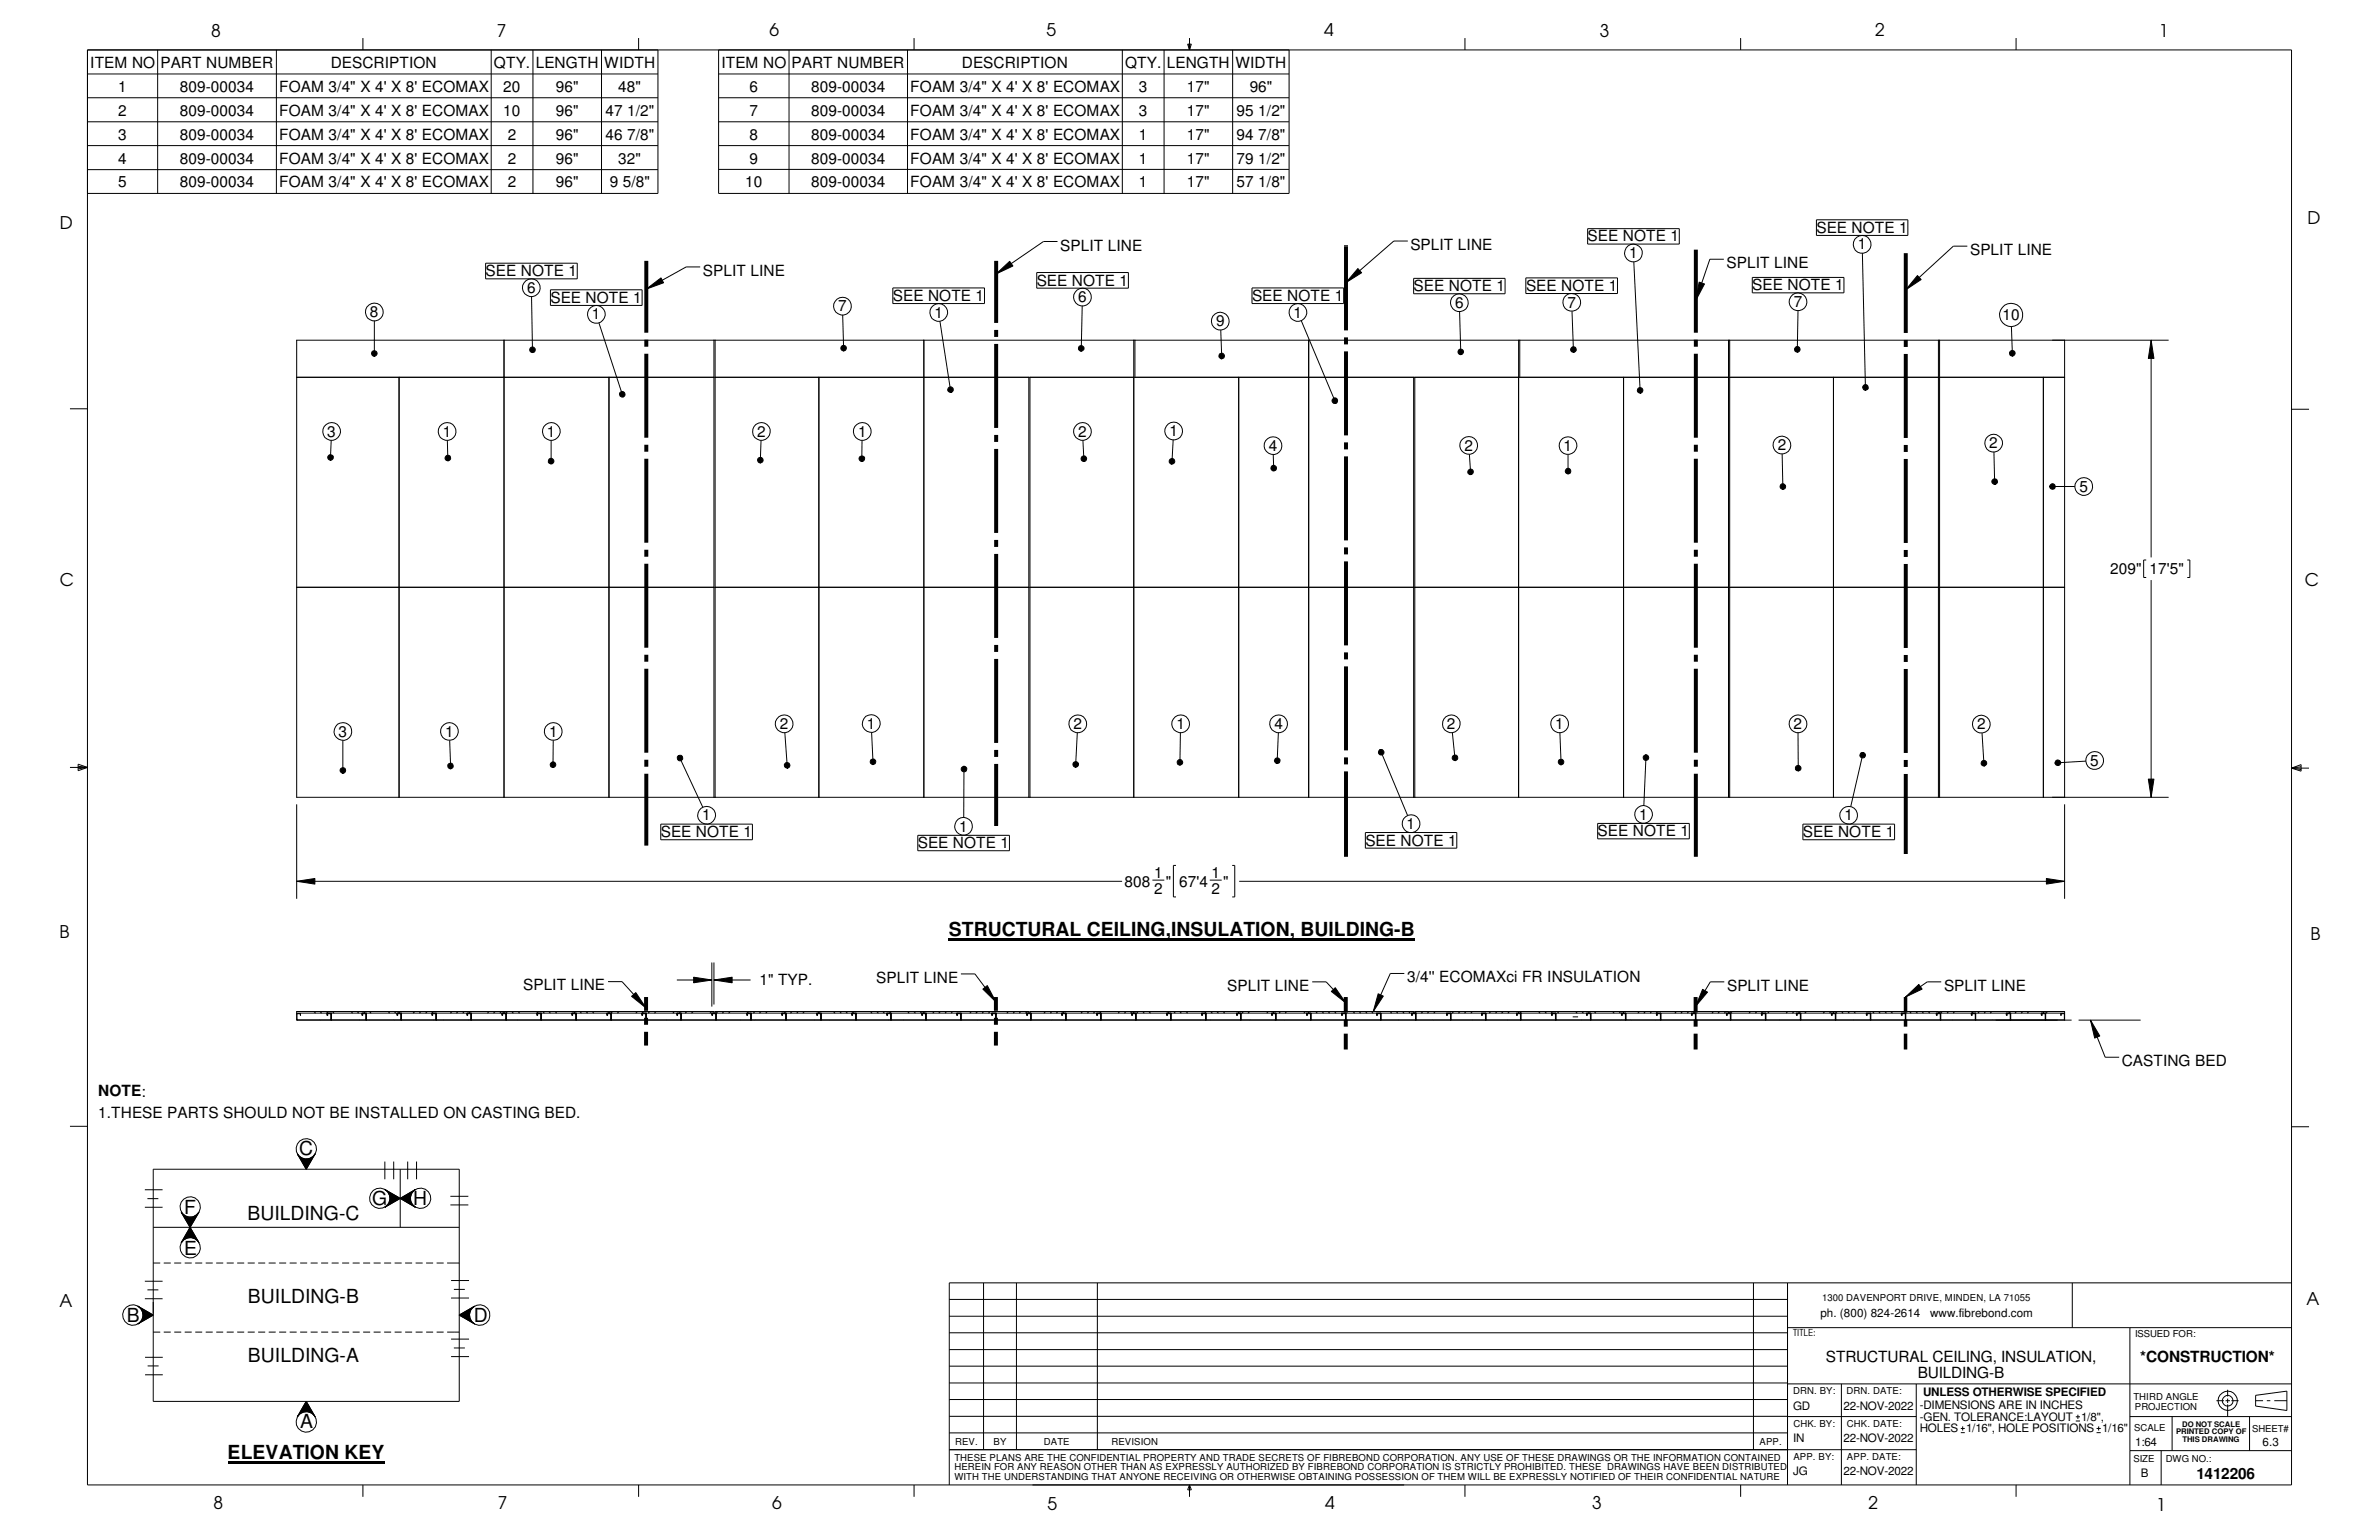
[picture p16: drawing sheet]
<svg xmlns="http://www.w3.org/2000/svg" width="432mm" height="279mm" viewBox="0 0 432 279" stroke-linecap="round" stroke-linejoin="round" font-family="sans-serif">
<defs><g id="words">
<g font-size="3.5">
<text x="172.2" y="169.8">STRUCTURAL CEILING,INSULATION, BUILDING-B</text>
<text x="54.3" y="209.6">C</text>
<text x="33.4" y="220.3">F</text>
<text x="44.9" y="221.4">BUILDING-C</text>
<text x="67.6" y="218.6">G</text>
<text x="75" y="218.6">H</text>
<text x="33.4" y="227.7">E</text>
<text x="23" y="239.8">B</text>
<text x="45" y="236.3">BUILDING-B</text>
<text x="86" y="239.8">D</text>
<text x="45" y="247.1">BUILDING-A</text>
<text x="54.5" y="259.1">A</text>
<text x="41.3" y="264.8">ELEVATION KEY</text>
</g>
<g font-size="3.2">
<text x="38.3" y="6.6">8</text>
<text x="90.2" y="6.7">7</text>
<text x="139.7" y="6.5">6</text>
<text x="190" y="6.5">5</text>
<text x="240.4" y="6.6">4</text>
<text x="290.4" y="6.7">3</text>
<text x="340.4" y="6.5">2</text>
<text x="391.8" y="6.7">1</text>
<text x="10.9" y="41.5">D</text>
<text x="418.8" y="40.7">D</text>
<text x="10.8" y="106.3">C</text>
<text x="418.3" y="106.4">C</text>
<text x="10.8" y="170.2">B</text>
<text x="419.4" y="170.6">B</text>
<text x="10.8" y="237.2">A</text>
<text x="418.6" y="236.7">A</text>
<text x="38.8" y="273.8">8</text>
<text x="90.3" y="273.8">7</text>
<text x="140.2" y="273.8">6</text>
<text x="190.1" y="273.9">5</text>
<text x="240.5" y="273.8">4</text>
<text x="289" y="273.9">3</text>
<text x="339.1" y="273.9">2</text>
<text x="391.3" y="274.1">1</text>
</g>
<g font-size="2.8">
<text x="16.4" y="12.3">ITEM NO PART NUMBER</text>
<text x="21.5" y="16.7">1</text>
<text x="32.6" y="16.7">809-00034</text>
<text x="50.7" y="16.7">FOAM 3/4&quot; X 4' X 8' ECOMAX</text>
<text x="60" y="12.3">DESCRIPTION</text>
<text x="89.7" y="12.3">QTY. LENGTH WIDTH</text>
<text x="91.4" y="16.7">20</text>
<text x="100.9" y="16.7">96&quot;</text>
<text x="112.2" y="16.7">48&quot;</text>
<text x="130.9" y="12.3">ITEM NO PART NUMBER</text>
<text x="136" y="16.7">6</text>
<text x="147.2" y="16.7">809-00034</text>
<text x="165.2" y="16.7">FOAM 3/4&quot; X 4' X 8' ECOMAX</text>
<text x="174.6" y="12.3">DESCRIPTION</text>
<text x="204.2" y="12.3">QTY. LENGTH WIDTH</text>
<text x="206.7" y="16.7">3</text>
<text x="215.4" y="16.7">17&quot;</text>
<text x="226.8" y="16.7">96&quot;</text>
<text x="21.5" y="21">2</text>
<text x="32.6" y="21">809-00034</text>
<text x="50.7" y="21">FOAM 3/4&quot; X 4' X 8' ECOMAX</text>
<text x="91.4" y="21">10</text>
<text x="100.9" y="21">96&quot;</text>
<text x="109.9" y="21">47 1/2&quot;</text>
<text x="136" y="21">7</text>
<text x="147.2" y="21">809-00034</text>
<text x="165.2" y="21">FOAM 3/4&quot; X 4' X 8' ECOMAX</text>
<text x="206.7" y="21">3</text>
<text x="215.4" y="21">17&quot;</text>
<text x="224.5" y="21">95 1/2&quot;</text>
<text x="21.5" y="25.3">3</text>
<text x="21.5" y="29.7">4</text>
<text x="32.6" y="25.3">809-00034</text>
<text x="32.6" y="29.7">809-00034</text>
<text x="50.7" y="25.3">FOAM 3/4&quot; X 4' X 8' ECOMAX</text>
<text x="50.7" y="29.7">FOAM 3/4&quot; X 4' X 8' ECOMAX</text>
<text x="92.2" y="25.3">2</text>
<text x="92.2" y="29.7">2</text>
<text x="100.9" y="25.3">96&quot;</text>
<text x="100.9" y="29.7">96&quot;</text>
<text x="109.9" y="25.3">46 7/8&quot;</text>
<text x="112.2" y="29.7">32&quot;</text>
<text x="136" y="25.3">8</text>
<text x="136" y="29.7">9</text>
<text x="147.2" y="25.3">809-00034</text>
<text x="147.2" y="29.7">809-00034</text>
<text x="165.2" y="25.3">FOAM 3/4&quot; X 4' X 8' ECOMAX</text>
<text x="165.2" y="29.7">FOAM 3/4&quot; X 4' X 8' ECOMAX</text>
<text x="206.7" y="25.3">1</text>
<text x="206.7" y="29.7">1</text>
<text x="215.4" y="25.3">17&quot;</text>
<text x="215.4" y="29.7">17&quot;</text>
<text x="224.5" y="25.3">94 7/8&quot;</text>
<text x="224.5" y="29.7">79 1/2&quot;</text>
<text x="21.5" y="34">5</text>
<text x="32.6" y="34">809-00034</text>
<text x="50.7" y="34">FOAM 3/4&quot; X 4' X 8' ECOMAX</text>
<text x="92.2" y="34">2</text>
<text x="100.9" y="34">96&quot;</text>
<text x="110.7" y="34">9 5/8&quot;</text>
<text x="135.3" y="34">10</text>
<text x="147.2" y="34">809-00034</text>
<text x="165.2" y="34">FOAM 3/4&quot; X 4' X 8' ECOMAX</text>
<text x="206.7" y="34">1</text>
<text x="215.4" y="34">17&quot;</text>
<text x="224.5" y="34">57 1/8&quot;</text>
<text x="192.4" y="45.5">SPLIT LINE</text>
<text x="256" y="45.4">SPLIT LINE</text>
<text x="288.2" y="43.8">SEE NOTE 1</text>
<text x="295.7" y="46.9">1</text>
<text x="329.7" y="42.2">SEE NOTE 1</text>
<text x="337.2" y="45.3">1</text>
<text x="357.6" y="46.3">SPLIT LINE</text>
<text x="88.1" y="50.1">SEE NOTE 1</text>
<text x="95.7" y="53.1">6</text>
<text x="127.6" y="50">SPLIT LINE</text>
<text x="188.2" y="51.8">SEE NOTE 1</text>
<text x="256.6" y="52.8">SEE NOTE 1</text>
<text x="277" y="52.7">SEE NOTE 1</text>
<text x="313.4" y="48.6">SPLIT LINE</text>
<text x="318.1" y="52.7">SEE NOTE 1</text>
<text x="67.1" y="57.5">8</text>
<text x="99.9" y="54.9">SEE NOTE 1</text>
<text x="107.4" y="58">1</text>
<text x="152.1" y="56.5">7</text>
<text x="162.1" y="54.6">SEE NOTE 1</text>
<text x="169.6" y="57.6">1</text>
<text x="195.7" y="54.8">6</text>
<text x="220.7" y="59.2">9</text>
<text x="227.2" y="54.6">SEE NOTE 1</text>
<text x="234.8" y="57.6">1</text>
<text x="264.1" y="55.9">6</text>
<text x="284.5" y="55.8">7</text>
<text x="325.6" y="55.7">7</text>
<text x="363.5" y="58.1">10</text>
<text x="59.4" y="79.2">3</text>
<text x="80.3" y="79.2">1</text>
<text x="99.3" y="79.2">1</text>
<text x="137.4" y="79.2">2</text>
<text x="155.7" y="79.2">1</text>
<text x="195.7" y="79.2">2</text>
<text x="212.3" y="79.2">1</text>
<text x="230.3" y="81.8">4</text>
<text x="265.8" y="81.7">2</text>
<text x="283.8" y="81.8">1</text>
<text x="322.7" y="81.7">2</text>
<text x="361.1" y="81.3">2</text>
<text x="377.4" y="89.2">5</text>
<text x="383" y="104.2">209&quot;</text>
<text x="390.1" y="104.2">17'5&quot;</text>
<text x="61.5" y="133.6">3</text>
<text x="80.8" y="133.6">1</text>
<text x="99.7" y="133.6">1</text>
<text x="141.6" y="132.2">2</text>
<text x="157.4" y="132.2">1</text>
<text x="194.8" y="132.2">2</text>
<text x="213.5" y="132.2">1</text>
<text x="231.3" y="132.2">4</text>
<text x="262.6" y="132.2">2</text>
<text x="282.3" y="132.2">1</text>
<text x="325.5" y="132.2">2</text>
<text x="358.9" y="132.3">2</text>
<text x="379.4" y="138.9">5</text>
<text x="127.5" y="148.8">1</text>
<text x="297.5" y="148.7">1</text>
<text x="334.8" y="148.8">1</text>
<text x="119.9" y="151.9">SEE NOTE 1</text>
<text x="166.6" y="153.9">SEE NOTE 1</text>
<text x="174.1" y="150.9">1</text>
<text x="247.8" y="153.4">SEE NOTE 1</text>
<text x="255.3" y="150.4">1</text>
<text x="290" y="151.7">SEE NOTE 1</text>
<text x="327.2" y="151.8">SEE NOTE 1</text>
<text x="204.1" y="160.9">808</text>
<text x="209.5" y="159.3">1</text>
<text x="211.6" y="160.9">&quot;</text>
<text x="214" y="160.9">67'4</text>
<text x="219.9" y="159.3">1</text>
<text x="222" y="160.9">&quot;</text>
<text x="209.5" y="162.1">2</text>
<text x="219.9" y="162.1">2</text>
<text x="95" y="179.7">SPLIT LINE</text>
<text x="137.8" y="178.8">1&quot; TYP.</text>
<text x="159" y="178.3">SPLIT LINE</text>
<text x="222.8" y="179.8">SPLIT LINE</text>
<text x="255.4" y="178.2">3/4'' ECOMAXci FR INSULATION</text>
<text x="313.5" y="179.8">SPLIT LINE</text>
<text x="352.8" y="179.8">SPLIT LINE</text>
<text x="385.1" y="193.4">CASTING BED</text>
<text x="17.8" y="198.9">NOTE:</text>
<text x="17.8" y="202.8">1.THESE PARTS SHOULD NOT BE INSTALLED ON CASTING BED.</text>
<text x="331.4" y="247.2">STRUCTURAL CEILING, INSULATION,</text>
<text x="348.1" y="250">BUILDING-B</text>
<text x="388.5" y="247.1">*CONSTRUCTION*</text>
<text x="398.7" y="268.4">1412206</text>
</g>
<g font-size="2.1">
<text x="330.4" y="239">ph. (800) 824-2614</text>
<text x="350.4" y="239">www.fibrebond.com</text>
<text x="325.5" y="255.7">GD</text>
<text x="334.6" y="255.7">22-NOV-2022</text>
<text x="348.4" y="255.7">-DIMENSIONS ARE IN INCHES</text>
<text x="348.4" y="257.8">-GEN. TOLERANCE:LAYOUT</text>
<text x="349" y="253.2">UNLESS OTHERWISE SPECIFIED</text>
<text x="377.7" y="257.8">1/8&quot;,</text>
<text x="325.5" y="261.6">IN</text>
<text x="334.6" y="261.6">22-NOV-2022</text>
<text x="348.4" y="259.9">HOLES 1/16&quot;, HOLE POSITIONS 1/16&quot;</text>
<text x="387.6" y="262.4">1:64</text>
<text x="410.7" y="262.4">6.3</text>
<text x="325.5" y="267.6">JG</text>
<text x="334.6" y="267.6">22-NOV-2022</text>
<text x="388.6" y="267.9">B</text>
</g>
<g font-size="1.7">
<text x="330.7" y="236.1">1300 DAVENPORT DRIVE, MINDEN, LA 71055</text>
<text x="325.5" y="242.4">TITLE:</text>
<text x="387.5" y="242.7">ISSUED FOR:</text>
<text x="325.5" y="252.9">DRN. BY:</text>
<text x="335.2" y="252.9">DRN. DATE:</text>
<text x="387.2" y="254">THIRD ANGLE</text>
<text x="387.5" y="255.7">PROJECTION</text>
<text x="173.4" y="262.2">REV.</text>
<text x="180.3" y="262.2">BY</text>
<text x="189.5" y="262.2">DATE</text>
<text x="201.7" y="262.2">REVISION</text>
<text x="319.4" y="262.2">APP.</text>
<text x="325.5" y="258.9">CHK. BY:</text>
<text x="335.2" y="258.9">CHK. DATE:</text>
<text x="387.4" y="259.7">SCALE</text>
<text x="408.8" y="259.8">SHEET#</text>
<text x="173.2" y="268.6">WITH THE UNDERSTANDING THAT ANYONE RECEIVING OR OTHERWISE OBTAINING POSSESSION OF THEM WILL BE EXPRESSLY NOTIFIED OF THEIR CONFIDENTIAL NATURE</text>
<text x="173.2" y="266.8">HEREIN FOR ANY REASON OTHER THAN AS EXPRESSLY AUTHORIZED BY FIBREBOND CORPORATION IS STRICTLY PROHIBITED. THESE DRAWINGS HAVE BEEN DISTRIBUTED</text>
<text x="173.2" y="265">THESE PLANS ARE THE CONFIDENTIAL PROPERTY AND TRADE SECRETS OF FIBREBOND CORPORATION. ANY USE OF THESE DRAWINGS OR THE INFORMATION CONTAINED</text>
<text x="325.5" y="264.9">APP. BY:</text>
<text x="335.2" y="264.8">APP. DATE:</text>
<text x="387.2" y="265.3">SIZE</text>
<text x="393.1" y="265.3">DWG NO.:</text>
</g>
<g font-size="1.4">
<text x="395" y="260.2">PRINTED COPY OF</text>
<text x="396.1" y="258.8">DO NOT SCALE</text>
<text x="396.2" y="261.7">THIS DRAWING</text>
</g>
</g></defs>
<g fill="none" stroke="#000" stroke-width=".18">
<path d="M15.9 9.1h400v260.3h-400zM15.9 17.7h103.5M15.9 13.4h103.5M28.6 9.1v26M50.2 9.1v26M65.9 6.9v2.2M89.2 9.1v26M96.7 9.1v26M109.2 9.1v26M115.9 6.9v2.2M119.4 9.1v26h-103.5M130.4 9.1v26h103.6v-26"/>
<path d="M130.4 17.7h103.6M130.4 13.4h103.6M143.2 9.1v26M164.7 9.1v26M165.9 6.9v2.2M203.7 9.1v26M211.3 9.1v26M215.6 8h.6l-.3 1.1zM215.7 8l.2 1.1M215.9 6.9v2.2M216 8l-.1 1.1M223.7 9.1v26"/>
<path d="M265.9 6.9v2.2M315.9 6.9v2.2M365.9 6.9v2.2M15.9 22.1h103.5M15.9 26.4h103.5M15.9 30.8h103.5M130.4 22.1h103.6M130.4 26.4h103.6M130.4 30.7h103.6M329.7 39.9h16.6v2.8h-16.6zM67.9 58.2v5.9M88.1 47.8h16.7v2.8h-16.7z"/>
<path d="M96.5 53.8l.1 9.7M99.9 52.6h16.6v2.8h-16.6zM108.7 58.6l4.2 12.9M117.3 52.5l2.7-2.1 .4 .9zM127.1 48.4h-2.6l-7.2 4.1M153 57.1l.1 6.1M162.1 52.2h16.6v2.9h-16.6zM170.6 58.3l1.9 12.4M180.8 49.7l2.5-2.3 .6 .9zM188.2 49.4h16.6v2.9h-16.6zM191.9 43.8h-2.5l-8.6 5.9M196.4 55.5l-.1 7.7"/>
<path d="M221.6 59.9l.1 4.7M227.2 52.2h16.7v2.9h-16.7zM236.2 58.2l6.1 14.5M246.5 48.7l.6 .8-2.8 1.8zM255.5 43.7h-2.5l-8.7 7.6M256.6 50.5h16.6v2.8h-16.6zM264.9 56.6l.2 7.2M276.9 50.4h16.7v2.9h-16.7zM285.3 56.5l.3 6.9M288.2 41.5h16.6v2.8h-16.6zM296.5 47.5l1.2 23.3M308.4 51.2l1 .3-1.6 3z"/>
<path d="M312.9 47h-2.6l-2.5 7.5M318.1 50.3h16.6v2.8h-16.6zM326.3 56.4l-.1 7M338 45.9l.6 24.4M348 50l.7 .7-2.8 1.9zM357.1 44.7h-2.6l-8.6 7.9M365.1 59.3l.2 4.8M12.7 74.2h3.2M53.8 68.5h75.8M60.1 79.9l-.1 3.1M67.6 63.8a.52 .52 0 0 1 .8 .1 .52 .52 0 0 1-.5 .7v-.5v.5a.54 .54 0 0 1-.3-.8zM72.4 68.5v76.2"/>
<path d="M81.2 79.9l.1 3.2M91.5 61.7v83M96.3 63.1a.51 .51 0 0 1 .8 .1 .51 .51 0 0 1-.5 .8v-.5v.5a.51 .51 0 0 1-.4-.3 .51 .51 0 0 1 .1-.6zM100 79.9v3.8M110.5 68.5v76.2M112.5 71.3a.51 .51 0 0 1 .8-.1 .51 .51 0 0 1-.2 .8l-.2-.5 .2 .5a.51 .51 0 0 1-.5-.1 .51 .51 0 0 1-.1-.6zM129.6 61.7v83M129.8 61.7v83M129.8 68.5h183.9M138.1 79.9l-.1 3.6M148.6 68.5v76.2M152.7 62.8a.51 .51 0 0 1 .9 .2 .51 .51 0 0 1-.5 .7v-.5v.5a.51 .51 0 0 1-.4-.3 .51 .51 0 0 1 0-.6z"/>
<path d="M156.5 79.9l-.1 3.3M167.7 61.7v83M172.1 70.4a.51 .51 0 0 1 .9 0 .51 .51 0 0 1-.4 .8l-.1-.5 .1 .5h-.2a.47 .47 0 0 1-.3-.8zM186.7 68.5v76.2M186.9 68.5v76.2M195.9 62.8a.52 .52 0 0 1 .8 .2 .52 .52 0 0 1-.5 .7l.1-.5-.1 .5a.52 .52 0 0 1-.4-.3 .52 .52 0 0 1 .1-.6zM196.6 79.9l.1 3.3M205.8 61.7v83M206 61.7v6.8M212.9 79.8l-.2 3.9M221.4 64.2a.52 .52 0 0 1 .8 .2 .52 .52 0 0 1-.5 .7v-.5v.5h-.1a.52 .52 0 0 1-.2-.9zM224.8 68.5v76.2"/>
<path d="M237.5 61.7v83M241.9 72.3a.5 .5 0 0 1 .8 .1 .5 .5 0 0 1-.2 .8l-.2-.5 .2 .5a.49 .49 0 0 1-.6-.2 .49 .49 0 0 1 0-.7zM256.6 68.5v76.2M256.8 68.5v76.2M264.8 63.5a.51 .51 0 0 1 .8 .1 .51 .51 0 0 1-.5 .7v-.5v.5a.51 .51 0 0 1-.4-.3 .51 .51 0 0 1 .1-.5zM275.6 61.7v83M275.8 61.7v6.8M285.2 63.1a.5 .5 0 0 1 .9 .1 .5 .5 0 0 1-.5 .7v-.5v.5a.49 .49 0 0 1-.5-.3 .49 .49 0 0 1 .1-.5zM294.7 68.5v76.2M297.3 70.5a.51 .51 0 0 1 .8 .1 .51 .51 0 0 1-.4 .7v-.5v.5a.51 .51 0 0 1-.5-.2 .51 .51 0 0 1 .1-.6zM313.7 61.7v83M313.9 61.7v83"/>
<path d="M313.9 68.5h37.9M325.9 63a.49 .49 0 0 1 .8 .2 .49 .49 0 0 1-.5 .7v-.5v.5a.48 .48 0 0 1-.4-.3 .48 .48 0 0 1 .1-.6zM332.8 68.5v76.2M338.2 69.9a.49 .49 0 0 1 .8 .2 .49 .49 0 0 1-.4 .7v-.5v.5a.51 .51 0 0 1-.4-.3 .51 .51 0 0 1 0-.6zM351.8 61.7v83M352 61.7v83M352 68.5h22.7M364.9 63.8a.51 .51 0 0 1 .8 .1 .51 .51 0 0 1-.4 .7v-.5v.5a.51 .51 0 0 1-.5-.3 .51 .51 0 0 1 .1-.5zM370.9 68.5v76.2M374.7 61.7v83M390.4 61.7l.5 3.3h-1zM390.4 61.7v39.4"/>
<path d="M393.6 61.7h-339.8v83h339.8M415.9 74.3h3.2M59.6 82.6a.52 .52 0 0 1 .9 .2 .52 .52 0 0 1-.5 .7v-.5v.5l-.2-.1a.48 .48 0 0 1-.2-.8zM81.1 82.6a.51 .51 0 0 1 .7 .4 .51 .51 0 0 1-.5 .6v-.5v.5a.51 .51 0 0 1-.5-.4 .51 .51 0 0 1 .3-.6zM99.7 83.3a.51 .51 0 0 1 .8 .2 .51 .51 0 0 1-.5 .7v-.5v.5a.48 .48 0 0 1-.5-.3 .48 .48 0 0 1 .2-.6zM137.7 83.1a.51 .51 0 0 1 .8 .2 .51 .51 0 0 1-.5 .7v-.5v.5a.52 .52 0 0 1-.5-.3 .52 .52 0 0 1 .2-.6zM156.1 82.8a.52 .52 0 0 1 .8 .2 .52 .52 0 0 1-.5 .7v-.5v.5h-.1a.51 .51 0 0 1-.2-.9zM196.3 82.9a.51 .51 0 0 1 .9 .1 .51 .51 0 0 1-.4 .7l-.1-.5 .1 .5a.51 .51 0 0 1-.5-.2 .51 .51 0 0 1 0-.6zM212.4 83.3a.51 .51 0 0 1 .8 .2 .51 .51 0 0 1-.5 .7v-.5v.5a.5 .5 0 0 1-.5-.3 .5 .5 0 0 1 .2-.6zM230.8 84.6a.51 .51 0 0 1 .8 .1 .51 .51 0 0 1-.4 .7v-.5v.5a.51 .51 0 0 1-.5-.3 .51 .51 0 0 1 .1-.5zM231.1 82.5l.1 2.4M266.5 85.3a.5 .5 0 0 1 .9 .1 .5 .5 0 0 1-.4 .7l-.1-.5 .1 .5a.48 .48 0 0 1-.6-.2 .48 .48 0 0 1 .1-.6z"/>
<path d="M266.7 82.4l.2 3.2M284.3 85.1a.49 .49 0 0 1 .8 .2 .49 .49 0 0 1-.5 .7v-.5v.5a.48 .48 0 0 1-.5-.3 .48 .48 0 0 1 .2-.6zM284.6 82.5v3M323.2 87.9a.51 .51 0 0 1 .9 .2 .51 .51 0 0 1-.5 .7v-.5v.5l-.2-.1a.49 .49 0 0 1-.2-.8zM323.5 82.4l.1 5.9M361.7 87a.5 .5 0 0 1 .8 .2 .5 .5 0 0 1-.4 .7l-.1-.5 .1 .5-.2-.1a.46 .46 0 0 1-.2-.8zM361.9 82l.1 5.4M372.2 87.9a.5 .5 0 0 1 .8 .2 .5 .5 0 0 1-.4 .7 .5 .5 0 0 1-.6-.5h.5h-.5zM372.5 88.3h4.1M53.8 106.6h75.8M129.8 106.6h56.9M186.9 106.6h69.7"/>
<path d="M256.8 106.6h56.9M313.9 106.6h37.9M352 106.6h22.7M389.6 101.6h-.5v3.2h.5M390.4 105.2v39.5M397 101.6h.5v3.2h-.5M12.7 139.2h3.2M14.2 138.6l1.7 .6-1.7 .6zM14.2 139l1.7 .2M15.9 139.2l-1.7 .3M61.9 139.4a.51 .51 0 0 1 .8 .2 .51 .51 0 0 1-.5 .7v-.5v.5h-.1a.51 .51 0 0 1-.2-.9zM62.2 134.3v5.5"/>
<path d="M81.4 138.6a.51 .51 0 0 1 .8 .2 .51 .51 0 0 1-.4 .7v-.5v.5a.53 .53 0 0 1-.5-.3 .53 .53 0 0 1 .1-.6zM81.6 134.3l.2 4.7M100 138.4a.49 .49 0 0 1 .8 .2 .49 .49 0 0 1-.4 .6v-.5v.5a.48 .48 0 0 1-.5-.3 .48 .48 0 0 1 .1-.5zM100.4 134.3v4.4M123.1 137.2l.1-.1 .2 .4-.2-.4a.51 .51 0 0 1 .7 .4 .51 .51 0 0 1-.7 .5 .51 .51 0 0 1-.1-.8zM123.4 137.5l4.2 8.9M142.5 132.9l.4 6M142.5 138.5a.5 .5 0 0 1 .8 .1 .5 .5 0 0 1-.4 .8v-.5v.5a.51 .51 0 0 1-.5-.3 .51 .51 0 0 1 .1-.6zM158.1 137.8a.52 .52 0 0 1 .8 .2 .52 .52 0 0 1-.4 .7v-.5v.5h-.2a.52 .52 0 0 1-.2-.9zM158.2 132.9l.3 5.3M174.5 139.3l.5-.3v.5v-.5a.52 .52 0 0 1 .5 .6 .52 .52 0 0 1-.7 .4 .52 .52 0 0 1-.3-.7zM175 139.5l-.1 8.8"/>
<path d="M194.9 138.3a.52 .52 0 0 1 .8 .2 .52 .52 0 0 1-.5 .7v-.5v.5a.52 .52 0 0 1-.4-.3 .52 .52 0 0 1 .1-.6zM195.5 132.9l-.3 5.8M213.7 138.1a.5 .5 0 0 1 .9-.1 .5 .5 0 0 1-.4 .8v-.5v.5a.48 .48 0 0 1-.5-.2 .48 .48 0 0 1 0-.5zM214.2 132.9v5.4M231.5 137.6a.52 .52 0 0 1 .8 .2 .52 .52 0 0 1-.5 .7v-.5v.5h-.2a.53 .53 0 0 1-.1-.9zM232 132.9l-.2 5.1M250.3 136.1l.2-.1 .2 .5-.2-.5a.51 .51 0 0 1 .7 .5 .51 .51 0 0 1-.7 .5 .51 .51 0 0 1-.2-.9zM250.7 136.5l4.8 11.5M263.6 132.9l.5 4.6M263.7 137.2a.52 .52 0 0 1 .8 0 .52 .52 0 0 1-.3 .8l-.1-.5 .1 .5h-.3a.49 .49 0 0 1-.2-.8zM283 137.9a.52 .52 0 0 1 .8 .1 .52 .52 0 0 1-.5 .8v-.5v.5l-.1-.1a.54 .54 0 0 1-.2-.8zM283.1 132.9l.2 5.4"/>
<path d="M298.4 137.1l.3-.2v.6v-.6a.5 .5 0 0 1 .5 .7 .5 .5 0 0 1-.7 .3 .5 .5 0 0 1-.1-.8zM298.7 137.5l-.3 8.6M326 139a.51 .51 0 0 1 .8 .2 .51 .51 0 0 1-.4 .7v-.5v.5l-.5-.3zM326.3 132.9l.1 6.5M337.7 136.7l.5-.2-.1 .5 .1-.5a.51 .51 0 0 1 .4 .7 .51 .51 0 0 1-.8 .3 .51 .51 0 0 1-.1-.8zM338.1 137l-2.2 9.3M359.7 138.1a.52 .52 0 0 1 .9 .1 .52 .52 0 0 1-.5 .8v-.5v.5a.51 .51 0 0 1-.5-.3 .51 .51 0 0 1 .1-.6zM359.7 133l.4 5.5M373.1 138a.52 .52 0 0 1 .9 .1 .52 .52 0 0 1-.3 .8 .52 .52 0 0 1-.7-.5h.5h-.5zM378.6 138.1l-5.1 .3M415.9 139.4l1.8 .2M415.9 139.4l1.8-.7v1.2z"/>
<path d="M415.9 139.4h3.2M417.7 139.1l-1.8 .3M53.8 159.9l3.3-.5v1zM53.8 145.9v17.2M53.8 159.9h149.9M119.9 149.5h16.7v2.9h-16.7zM166.6 151.6h16.6v2.7h-16.6zM209.2 159.7h2.1M213.4 157h-.4v5.7h.4M219.6 159.7h2.1M223.6 157h.5v5.7h-.5M224.9 159.9h149.8"/>
<path d="M247.8 151h16.6v2.9h-16.6zM290 149.4h16.6v2.8h-16.6zM327.2 149.5h16.7v2.9h-16.7zM371.4 159.4l3.3 .5-3.3 .5zM374.7 145.9v17.2M389.9 141.4h1l-.5 3.3zM110.4 178.1h2.5l4.4 4.8M122.9 177.8h6.3M125.9 177.3l3.3 .5-3.3 .5zM129.2 174.6v8M129.6 177.8l3.3-.5v1zM129.6 174.6v7.6"/>
<path d="M129.6 177.8h6.6M174.4 176.7h2.6l3.8 5.1M178.4 179.5l.8-.7 1.6 3zM238.2 178.1h2.5l3.6 3.8M241.6 179.9l.8-.7 1.9 2.7zM254.9 176.6h-2.6l-3 6.9M309 179.5l.9 .5-2.1 2.6zM313 178.1h-2.6l-2.6 4.5M352.3 178.1h-2.5l-3.9 2.8M53.9 184.7h-.1M53.9 183.9v1.2l6.2-.1M53.9 183.9v1.1h6.2v-1.1"/>
<path d="M53.9 183.9h.6M54.5 183.9h.1M54.5 183.9l.1 .3M57 183.5l.3 .3M58.1 185l-.1 .1M58.1 183.5l.3 .3M59.2 183.5l.3 .3M59.4 183.8v.3v-.2h.7v1.1M59.4 183.9l.1 .3zM59.5 183.9h.6M60.1 183.9h.1M60.1 183.8l.1 1.2h6.2v-1.1"/>
<path d="M60.1 185h6.4M60.3 183.5l.3 .3M63.7 183.5l.3 .3M64.8 183.5l.3 .3M65.2 185v.1M65.7 183.8v.3v-.2h.8v1.1M65.8 183.9v.3zM65.8 183.9h.6M66 183.5l.3 .3M66.4 183.9h.1M66.5 185h6.3M66.5 183.8v1.2h6.3v-1.1"/>
<path d="M67.1 185l-.1 .1M67.1 183.5l.3 .3M70.4 183.5l.3 .3M71.5 185v.1M71.5 183.5l.3 .3M72.1 183.8v.3v-.2h.7v1.1M72.1 183.9l.1 .3zM72.2 183.9h.6M72.4 183.5v.3M72.8 183.9h.1M72.8 185h6.4M72.8 183.8l.1 1.2h6.2v-1.1"/>
<path d="M75.3 183.5l-.3 .3M76.4 183.5l-.3 .3M77.6 183.5l-.3 .3M78.4 183.8v.3v-.2h.8v1.1M78.5 183.9v.3zM78.5 183.9h.6M78.7 183.5l-.3 .3M78.7 185v.1M79.1 183.9h.1M79.2 183.8v1.2h6.3v-1.1M79.2 185h12.7M80.5 185v.1"/>
<path d="M82 183.5l-.3 .3M83.1 183.5l-.3 .3M84.3 183.5l-.3 .3M84.8 183.8v.3v-.2h.7M84.8 183.9l.1 .3zM84.9 183.9h.6M85 185v.1M85.4 183.5l-.3 .3M85.5 183.9h.1M85.5 183.9l.1 1.1h6.2M85.5 183.8l.1 .1M85.5 184.5v.1"/>
<path d="M88.8 183.5l-.3 .3M89.9 183.5l-.3 .3M91 183.5l-.3 .3M91.1 183.8v.3v-.2h.8M91.2 184.1h.1M91.2 184.2h.1M91.5 183.5v.3M91.8 183.5l.3 .3M91.8 183.9h.1M91.8 183.9h-.6v.3M91.8 184.7h.1M91.9 185h6.3"/>
<path d="M91.9 183.8v1.2h6.3v-1.1M91.9 183.9v1.1M92.9 183.5l.3 .3M94 185l-.1 .1M94 183.5l.3 .3M97.4 183.5l.3 .3M97.5 183.8v.3M97.6 183.9l-.1 .3v-.3h.7v1.1M97.6 183.9h-.1M97.6 183.9h.6M98.2 183.9h.1M98.2 183.8l.1 1.2h6.2v-1.1"/>
<path d="M98.2 185h6.4M98.5 183.5l.3 .3M99.6 183.5l.3 .3M100.8 183.5l.2 .3M103.8 183.8v.3M103.9 183.9v.3l-.1-.3h.8v1.1M103.9 183.9h.1M103.9 183.9h.6M104.1 183.5l.3 .3M104.5 183.9h.1M104.5 183.9l.1 .1M104.6 185h6.3"/>
<path d="M104.6 183.8v1.2h6.3v-1.1M105.2 183.5l.3 .3M106.3 183.5l.4 .3M107.4 185v.1M107.5 183.5l.3 .3M110.2 183.9v.2M110.2 184.1h.1M110.2 183.9h.7v1.1M110.2 183.8v.1M110.2 183.9l.1 .3zM110.3 183.9h.6M110.5 183.5v.3"/>
<path d="M110.9 183.9h.1M110.9 185h6.4M111.2 183.5l-.3 .3 .1 1.2h6.2v-1.1M112.4 183.5l-.3 .3M114.6 180.8l.8-.7 1.9 2.8zM115.7 183.5l-.3 .3M116.6 183.9v.3zM116.6 183.9h.6M116.8 183.5l-.3 .4v.2v-.2h.8v1.1M117.2 183.9h.1M117.3 183.8v1.2h6.3v-1.1M117.3 185h6.3"/>
<path d="M117.9 183.5l-.3 .3M119.1 183.5l-.3 .3M120.9 185v.1M122.4 183.5l-.3 .3M122.9 183.8v.3v-.2h.7v1.1M122.9 183.9l.1 .3zM123 183.9h.6M123.6 183.9h.1M123.6 183.5l-.3 .3M123.6 183.8l.1 1.2h6.2v-1.1M123.6 185h6.4M124.7 183.5l-.3 .3"/>
<path d="M125.8 183.5l-.3 .3M129.2 183.5l-.3 .3M129.2 183.8v.3v-.2h.8v1.1M129.3 183.9v.3zM129.3 183.9h.6M129.6 183.8v-.3h-75.8v.3h320.9v-.3h-22.7v.3M129.8 183.8v-.3h56.9v.3M129.9 183.9h.1M130 185h6.3M130 183.8v1.2h6.3v-1.1M130.3 183.5l-.3 .3M131.4 183.5l-.3 .3"/>
<path d="M132.5 183.5l-.3 .3M134.4 185v.1M135.6 183.9l.1 .3zM135.7 183.9h.6M135.8 183.8l.1 .1M135.9 183.5l-.3 .4v.2v-.2h.7v1.1M136.3 183.9h.1M136.3 183.8l.1 1.2h6.2v-1.1M136.3 185h6.4M136.3 184.3h.1M137 185l.1 .1M137 183.5l-.3 .3"/>
<path d="M138.1 183.5l-.3 .3M139.3 183.5l-.3 .3M141.9 183.8v.3v-.2h.8v1.1M142 183.9v.3zM142 183.9h.6M142.6 183.9h.1M142.7 183.8v1.2h6.3v-1.1M142.7 185h6.3M142.7 183.5l-.4 .3M143.8 183.5l-.3 .3M144.9 183.5l-.3 .3M146 183.5l-.3 .3"/>
<path d="M147.9 185l-.1 .1M148.3 183.8v.3v-.2h.7M148.3 183.9l.1 .3zM148.4 183.9h.6M148.6 183.5v.3M149 183.9h.1M149 183.8l.1 1.2h6.2v-1.1M149 185h6.4M149 183.9v1.1M150.5 185v.1M151.3 183.5l.3 .3M152.4 183.5l.3 .3"/>
<path d="M153.5 183.5l.3 .3M154.6 183.8v.3v-.2h.8v1.1M154.6 183.5l.3 .3M154.7 183.9v.3zM154.7 183.9h.6M155.3 183.9h.1M155.4 185h6.3M155.4 183.8v1.2h6.3v-1.1M158 183.5l.3 .3M159.1 183.5l.3 .3M160.2 183.5l.3 .3M161 183.8v.3v-.2h.7v1.1"/>
<path d="M161 183.9l.1 .3zM161.1 183.9h.6M161.3 185v.1M161.4 183.5l.3 .3M161.7 183.9h.1M161.7 183.8l.1 1.2h6.2v-1.1M161.7 185h6.4M161.7 184.7h.1M164 185v.1M164.7 183.5l.3 .3M165.9 183.5l.3 .3M167 183.5l.3 .3"/>
<path d="M167.3 183.8v.3v-.2h.8v1.1M167.4 183.9v.3zM167.4 183.9h.6M167.7 183.5v.3M168 183.9h.1M168.1 185h6.3M168.1 183.8v1.2h6.3v-1.1M169.6 183.5l-.3 .3M170.7 183.5l-.3 .3M171.8 183.5l-.3 .3M172.9 183.5l-.3 .3M173.7 183.8v.3v-.2h.7v1.1"/>
<path d="M173.7 183.9l.1 .3zM173.8 183.9h.6M174.4 183.9h.1M174.4 185h6.4M174.4 183.8l.1 1.2h6.2v-1.1M176.3 183.5l-.3 .3M177.5 185v.1M177.5 183.5l-.4 .3M178.6 183.5l-.3 .3M179.7 183.5l-.3 .3M180 183.8v.3v-.2h.8v1.1M180.1 183.9v.3z"/>
<path d="M180.1 183.9h.6M180.5 183.8v.1M180.7 183.9h.1M180.8 183.8v1.2h6.3v-1.1M180.8 185h6.3M183 183.5l-.2 .3M184.2 183.5l-.3 .3M185.3 183.5l-.3 .3M186.4 183.8v.3v-.2h.7v1.1M186.4 183.9l.1 .3zM186.4 183.5l-.3 .3M186.5 183.9h.6"/>
<path d="M186.9 183.8v-.3h69.7v.3M187.1 183.9h.1M187.1 185h12.7M187.1 183.8l.1 1.2h6.2v-1.1M189.8 183.5l-.3 .3M190.9 185l.1 .1M190.9 183.5l-.3 .3M192 183.5l-.3 .3M192.7 183.8v.3v-.2h.8M192.8 183.9v.3zM192.8 183.9h.6M193.2 183.5l-.3 .3"/>
<path d="M193.4 183.9h.1M193.5 183.9v1.1h6.3M193.5 183.8v.1M193.5 184.3v.1M196.5 183.5l-.3 .3M197.7 183.5l-.3 .3M198.8 183.5l-.3 .3M199.1 183.8v.3v-.2h.7M199.1 184.2h.1M199.8 183.9h.1M199.8 183.9h-.6l-.1 .3M199.8 183.8l.1 1.2h6.2v-1.1"/>
<path d="M199.8 185h6.4M199.8 185h.1M199.8 183.9v1.1M199.9 185v.1M199.9 183.5l-.3 .3M203.2 183.5l-.3 .3M204.4 185v.1M204.4 183.5l-.3 .3M205.4 183.8v.3M205.5 183.5l-.3 .3M205.5 183.9v.3l-.1-.3h.8v1.1M205.5 183.9h.1"/>
<path d="M205.5 183.9h.6M205.8 183.5v.3M206.1 183.9h.1M206.2 183.8v1.2h6.3v-1.1M206.2 185v.1M206.2 183.5l.3 .3M207.4 183.5l.3 .3M208.5 183.5l.3 .3M211.8 183.8v.3M211.9 183.9l-.1 .3v-.3h.7v1.1M211.9 183.9h-.1M211.9 183.9h.6"/>
<path d="M211.9 183.5l.3 .4M212.5 183.9h.1M212.5 183.8l.1 1.2h6.2v-1.1M212.5 185h6.4M212.5 185l-6.3 .1M212.5 184.2h.1M213 183.5l.3 .3M213.4 185v.1M214.1 183.5l.3 .3M215.3 183.5l.3 .3M217.9 185v.1M218.1 184.1h.1"/>
<path d="M218.1 183.9v.2M218.1 183.8v.1M218.1 183.9h.8v1.1M218.2 183.9v.3zM218.2 183.9h.6M218.6 183.5l.3 .3M218.8 183.9h.1M218.9 183.8v1.2h6.3v-1.1M218.9 185h6.3M219.7 185v.1M219.8 183.5l.2 .3M220.9 183.5l.2 .3"/>
<path d="M222 183.5l.3 .3M224.5 183.8v.3v-.2h.7v1.1M224.5 183.9l.1 .3zM224.6 183.9h.6M224.8 183.5v.3M225.2 183.9h.1M225.2 185h6.4M225.2 183.8l.1 1.2h6.2v-1.1M225.7 183.5l-.3 .3M226.8 183.5l-.3 .3M226.9 185v.1M230.2 183.5l-.3 .3"/>
<path d="M230.8 183.8v.3v-.2h.8v1.1M230.9 183.9v.3zM230.9 183.9h.6M231.3 183.5l-.3 .3M231.4 185v.1M231.5 183.9h.1M231.6 183.8v1.2h6.3v-1.1M231.6 185h6.3M232.5 183.5l-.3 .3M233.2 185v.1M233.6 183.5l-.3 .3M236.9 183.5l-.3 .3"/>
<path d="M237.2 183.8v.3v-.2h.7v1.1M237.2 183.9l.1 .3zM237.3 183.9h.6M237.5 183.5v.3M237.9 183.9h.1M237.9 185h6.4M237.9 183.8l.1 1.2h6.2v-1.1M238.8 183.5l.3 .3M239.9 183.5l.3 .3M240.3 185l.1 .1M241 183.5l.3 .3M242.2 183.5l.3 .3"/>
<path d="M243.5 183.8v.3v-.2h.8v1.1M243.6 183.9v.3zM243.6 183.9h.6M244.2 183.9h.1M244.2 184.4l.1 .1M244.3 185h6.3M244.3 183.8v1.2h6.3v-1.1M245.6 183.5l.3 .3M246.6 185v.1M246.7 183.5l.3 .3M247.8 183.5l.3 .3M248.9 183.5l.3 .3"/>
<path d="M249.9 183.8v.3v-.2h.7v1.1M249.9 183.9l.1 .3zM250 183.9h.6M250.1 180.3l1 .4-1.8 2.8zM250.6 183.9h.1M250.6 185h6.4M250.6 183.8l.1 1.2h6.2v-1.1M252.3 183.5l.3 .3M253.4 183.5l.3 .3M253.8 185v.1M254.6 183.5l.2 .3M255.7 183.5l.2 .3"/>
<path d="M256.2 183.8v.3v-.2h.8v1.1M256.3 183.9v.3zM256.3 183.9h.6M256.8 183.8v-.3h56.9v.3M256.9 183.9h.1M257 183.8v1.2h6.3v-1.1M257 185h6.3M257.1 183.5l-.3 .4M258.3 183.5l-.3 .3M259.4 183.5l-.3 .3M260.1 185v.1M260.5 183.5l-.3 .3"/>
<path d="M262.6 183.8v.3v-.2h.7v1.1M262.6 183.9l.1 .3zM262.7 183.9h.6M263.3 183.9h.1M263.3 183.8l.1 1.2h6.2v-1.1M263.3 185h6.4M263.9 183.5l-.3 .3M265 183.5l-.3 .3M266.1 183.5l-.3 .3M267.3 185v.1M267.3 183.5l-.3 .3M268.9 183.8v.3v-.2h.8v1.1"/>
<path d="M269 183.9v.3zM269 183.9h.6M269.6 183.9h.1M269.7 183.8v1.2h6.3v-1.1M269.7 185h6.3M269.7 184.4v.1M270.6 183.5l-.3 .3M271.7 183.5l-.3 .3M272.8 183.5l-.3 .3M273.6 185v.1M274 183.5l-.3 .3M275.3 183.8v.3v-.2h.7v1.1"/>
<path d="M275.3 183.9l.1 .3zM275.4 183.9h.6M275.6 183.5v.3M275.8 183.5l.3 .3M276 183.9h.1M276 185h6.4M276 183.8l.1 1.2h6.2v-1.1M279.2 183.5l.3 .3M280.4 183.5l.3 .3M280.8 185v.1M281.5 183.5l.3 .3M281.6 183.8v.3v-.2h.8v1.1"/>
<path d="M281.7 183.9v.3zM281.7 183.9h.6M282.3 183.9h.1M282.4 185h6.3M282.4 183.8v1.2h6.3v-1.1M282.6 185l-.1 .1M282.6 183.5l.3 .3M285.5 184.5h.9M286 183.5l.3 .3M287.1 185l-.1 .1M287.1 183.5l.3 .3M288 183.8v.3v-.2h.7v1.1"/>
<path d="M288 183.9l.1 .3zM288.1 183.9h.6M288.1 184l-.1 .1M288.2 183.5l.3 .3M288.7 183.9h.1M288.7 185h6.4M288.7 183.8l.1 1.2h6.2v-1.1M289.3 183.5l.3 .3M292.7 183.5l.3 .3M293.8 183.5l.3 .3M294.2 185l.1 .1M294.3 183.8v.3v-.2h.8v1.1"/>
<path d="M294.4 183.9v.3zM294.4 183.9h.6M294.7 183.5v.3M295 183.9h.1M295.1 185l12.6 .1M295.1 183.8v1.2h6.3v-1.1M296 185v.1M297.6 183.5l-.3 .3M298.7 183.5l-.3 .3M299.8 183.5l-.3 .3M300.5 185v.1M300.7 183.8v.3v-.2h.7"/>
<path d="M300.7 183.9l.1 .3zM300.8 183.9h.6M300.9 183.5l-.3 .3M301.4 183.9h.1M301.4 183.9l.1 1.1h6.2M301.4 183.8l.1 .1M301.4 184.1v.1M304.3 183.5l-.3 .3M305.4 183.5l-.3 .3M306.5 183.5l-.3 .3M307 183.8v.3v-.2h.8M307.1 184.2h.1"/>
<path d="M307.6 183.5l-.3 .3M307.7 185v.1M307.7 183.9h-.6v.3M307.7 183.9h.1M307.8 185l-.1 .1M307.8 185h6.3M307.8 183.8v1.2h6.3v-1.1M307.8 183.9v1.1M309.5 185v.1M311 183.5l-.3 .3M312.1 183.5l-.3 .3M313.3 183.5l-.3 .3"/>
<path d="M313.4 183.8v.3M313.5 183.9h-.1M313.5 183.9l-.1 .3v-.3h.7v1.1M313.5 183.9h.6M313.9 183.8v-.3h37.9v.3M314 185v.1M314.1 183.9h.1M314.1 185h6.4M314.1 183.8l.1 1.2h6.2v-1.1M314.1 184.9v.1M314.4 183.5l-.3 .3M317.8 183.5l-.3 .3"/>
<path d="M318.9 183.5l-.3 .3M319.7 183.8v.3M319.8 183.9v.3l-.1-.3h.8v1.1M319.8 183.9h.1M319.8 183.9h.6M320 183.5l-.3 .3M320.4 183.9h.1M320.4 184.3l.1 .1M320.5 183.8v1.2h6.3v-1.1M320.5 185h6.3M321.1 183.5l-.3 .3M323 185v.1"/>
<path d="M324.5 183.5l-.3 .3M325.6 183.5l-.3 .3M326.1 184.1h.1M326.1 183.9v.2M326.1 183.9h.7v1.1M326.1 183.8v.1M326.1 183.9l.1 .3zM326.2 183.9h.6M326.7 183.5l-.3 .3M326.8 183.9h.1M326.8 185h6.4M326.8 183.8l.1 1.2h6.2v-1.1"/>
<path d="M327.9 183.5l-.3 .3M331.2 183.5l-.3 .3M332.4 183.5l-.3 .3M332.4 183.8v.3v-.2h.8v1.1M332.5 183.9v.3zM332.5 183.9h.6M332.8 183.5v.3M333.1 183.9h.1M333.1 183.5l.3 .3M333.2 185h6.3M333.2 183.8v1.2h6.3v-1.1M334.2 183.5l.3 .3"/>
<path d="M335.4 183.5l.3 .3M336.5 185l-.1 .1M336.5 183.5l.3 .3M338.8 183.8v.3v-.2h.7v1.1M338.8 183.9l.1 .3zM338.9 183.9h.6M339.5 183.9h.1M339.5 185h6.4M339.5 183.8l.1 1.2h6.2v-1.1M339.9 183.5l.2 .3M341 183.5l.2 .3M342.1 183.5l.3 .3"/>
<path d="M343.2 183.5l.3 .3M345.1 183.8v.3v-.2h.8v1.1M345.2 183.9v.3zM345.2 183.9h.6M345.8 183.9h.1M345.9 180.9l2.4-2.3 .6 .9zM345.9 185h6.3M345.9 183.8v1.2h6.3v-1.1M346.6 183.5l.3 .3M347.7 183.5l.3 .3M348.1 185v.1M348.8 183.5l.3 .3"/>
<path d="M350 183.5l.3 .3M351.5 183.8v.3v-.2h.7v1.1M351.5 183.9l.1 .3zM351.5 184h.1M351.6 183.9h.6M352.2 183.9h.1M352.2 184.7h.1M352.2 185h6.4M352.2 183.8l.1 1.2h6.2v-1.1M352.6 183.5l-.3 .3M353.7 183.5l-.3 .3M354.4 185v.1"/>
<path d="M354.8 183.5l-.3 .3M357.8 183.8v.3v-.2h.8v1.1M357.9 183.9v.3zM357.9 183.9h.6M358.2 183.5l-.3 .3M358.5 183.9h.1M358.6 185l17.4 .1M358.6 183.8v1.2h6.3v-1.1M359.3 183.5l-.3 .3M360.4 183.5l-.3 .3M361.5 183.5l-.3 .3M361.6 185v.1"/>
<path d="M364.2 183.8v.3v-.2h.7v1.1M364.2 183.9l.1 .3zM364.3 183.9h.6M364.9 183.9h.1M364.9 185v.1M364.9 183.8l.1 1.2h6.2v-1.1M364.9 185l.1 .1M364.9 183.5l-.3 .4M366 183.5l-.3 .3M367.2 183.5l-.3 .3M367.9 185v.1M368.3 183.5l-.3 .3"/>
<path d="M370.5 183.8v.3v-.2h.8v1.1M370.6 183.9v.3zM370.6 183.9h.6M370.9 183.5v.3M371.2 183.9h.1M371.3 183.8v1.2h3.4v-1.1M371.3 185v.1M371.3 185l-.1 .1M371.6 183.5l-.3 .3M374.1 183.9v.3zM374.1 184.1h.1M374.1 183.9h.6"/>
<path d="M374.7 183.9v1.2M374.7 184.7h.1M377.3 185.1h11.2M379.4 185.1l1.7 2.9-.9 .3zM379.4 185.1l2.7 6.7h2.5M12.7 204.3h3.2M26.3 219h3.2M26.3 215.9h3.2M26.8 217.5h1.9M27.8 212.1h55.6v42.2h-55.6zM32.9 219.9l.5 .5 .8 .4 1-.1 .5-.3 .4-.5-1.6 2.8zM32.9 219.9l1.6 2.8"/>
<path d="M36.1 219.9l-1.6 2.8M54 209.3l.3 .5 .9 .5 1.1-.1 .5-.4 .4-.5-1.6 2.8zM54 209.3l1.6 2.8 1.6-2.8M69.8 215.8l2.8 1.6-2.8 1.6 .3-.2a1.73 1.73 0 0 0 .7-1.2l-.1-.5a1.63 1.63 0 0 0-.9-1.3zM69.8 215.8l2.8 1.6M69.8 210.7v3.3M71.5 210.7v3.3M72.6 217.4l2.8-1.6-.4 .4a1.91 1.91 0 0 0 .4 2.8zM72.6 212.1v10.6M72.6 217.4l2.8 1.6M72.6 217.4l-2.8 1.6M74 210.7v3.3"/>
<path d="M75.4 215.8l-2.8 1.6M75.6 210.7v3.3M81.7 217h3.3M81.7 218.6h3.3M415.9 204.4h3.2M25 237l2.8 1.6-2.8 1.6 .6-.5 .3-.8-.1-1-.2-.5zM25 237l2.8 1.6-2.8 1.6M26.3 235.6h3.2M26.3 232.5h3.2M26.8 234h1.9M27.8 229.2h1.3M27.8 222.7h55.6"/>
<path d="M29.7 229.2h1.3M31.6 229.2h1.3M33.5 229.2h1.3M34.5 222.7l1.6 2.8-.4-.5-.9-.5-1 .2-.4 .2-.5 .6zM34.5 222.7l-1.6 2.8M34.5 222.7l1.6 2.8M35.4 229.2h1.3M37.3 229.2h1.3M39.2 229.2h1.3M41.1 229.2h1.3M43.1 229.2h1.2M45 229.2h1.2"/>
<path d="M46.9 229.2h1.2M48.8 229.2h1.2M50.7 229.2h1.2M52.6 229.2h1.2M54.5 229.2h1.3M56.4 229.2h1.3M58.3 229.2h1.3M60.2 229.2h1.3M62.1 229.2h1.3M64 229.2h1.3M65.9 229.2h1.3M67.8 229.2h1.3"/>
<path d="M69.7 229.2h1.3M71.6 229.2h1.3M73.5 229.2h1.3M75.4 229.2h1.3M77.3 229.2h1.3M79.2 229.2h1.3M81.2 229.2h2.2M81.9 235.5h3.2M81.9 232.3h3.2M82.4 233.9h2M83.4 238.6l2.7-1.6-.2 .2a1.55 1.55 0 0 0-.7 1.2v.4a1.87 1.87 0 0 0 .9 1.4zM86.1 237l-2.7 1.6 2.7 1.6"/>
<path d="M172.3 235.8h152.1M172.3 238.8h152.1M178.5 232.7v30.3M184.5 232.7v30.3M199.2 232.7v30.3M318.3 232.7v30.3M324.4 232.7v36.7M376.1 232.7v8.2M415.9 232.7h-243.6v36.7M26.3 249.4h3.2M26.3 246.3h3.2M26.8 247.8h2"/>
<path d="M27.8 241.7h1.3M29.7 241.7h1.3M31.6 241.7h1.3M33.5 241.7h1.3M35.4 241.7h1.3M37.3 241.7h1.3M39.2 241.7h1.3M41.1 241.7h1.3M43.1 241.7h1.2M45 241.7h1.2M46.9 241.7h1.2M48.8 241.7h1.2"/>
<path d="M50.7 241.7h1.2M52.6 241.7h1.2M54 257l1.6-2.7 1.6 2.7M54.5 241.7h1.3M55.6 254.3l1.6 2.7-.7-.7-.7-.2-.5 .1a1.79 1.79 0 0 0-1.3 .8zM56.4 241.7h1.3M58.3 241.7h1.3M60.2 241.7h1.3M62.1 241.7h1.3M64 241.7h1.3M65.9 241.7h1.3M67.8 241.7h1.3"/>
<path d="M69.7 241.7h1.3M71.6 241.7h1.3M73.5 241.7h1.3M75.4 241.7h1.3M77.3 241.7h1.3M79.2 241.7h1.3M81.2 241.7h2.2M81.9 243h3.2M81.9 246.1h3.2M82.4 244.6h2M172.3 241.8h152.1M172.3 244.9h152.1"/>
<path d="M172.3 247.9h152.1M172.3 250.9h152.1M172.3 253.9h152.1M172.3 257h152.1M172.3 260h152.1M324.4 257h23.4M324.4 240.9h91.5M324.4 251.1h91.5M334.2 251.1v18.3M347.8 251.1v18.3M355.9 259.9h.7M355.9 259.2h.7"/>
<path d="M356.2 258.8v.7M376.8 257.8h.7M376.8 257h.7M377.1 256.7v.7M380.5 259.9h.8M380.5 259.2h.8M380.9 258.8v.7M386.6 257h29.3M386.6 240.9v28.5M394.3 257v6.2M402.3 254.1h1.3M403.9 254.1h.8"/>
<path d="M404.3 252.1v1.3M404.3 253.7v.9M404.3 254.8v2.2M405 254.1h1.3M408.3 257v6.2M409.4 254.1h1.4M409.4 253.2l5.7-.8v3.5l-5.7-.8zM411.4 254.1h.7M412.8 254.1h2.3M65.9 269.4v2.2M115.9 269.4v2.2M165.9 269.4v2.2"/>
<path d="M172.3 263h175.5M215.9 269.4l.3 .9h-.6zM215.9 269.4v2.2M265.9 269.4v2.2M315.9 269.4v2.2M365.9 269.4v2.2M386.6 263.2h29.3M392.3 263.2v6.2"/>
<circle cx="68" cy="56.6" r="1.61"/>
<circle cx="96.4" cy="52.2" r="1.6"/>
<circle cx="108.2" cy="57" r="1.62"/>
<circle cx="152.9" cy="55.5" r="1.6"/>
<circle cx="170.4" cy="56.7" r="1.61"/>
<circle cx="196.5" cy="53.9" r="1.62"/>
<circle cx="221.5" cy="58.3" r="1.62"/>
<circle cx="235.6" cy="56.7" r="1.61"/>
<circle cx="264.9" cy="54.9" r="1.62"/>
<circle cx="285.3" cy="54.8" r="1.62"/>
<circle cx="296.5" cy="45.9" r="1.62"/>
<circle cx="326.3" cy="54.7" r="1.62"/>
<circle cx="338" cy="44.3" r="1.62"/>
<circle cx="365.1" cy="57.1" r="2.11"/>
<circle cx="60.2" cy="78.3" r="1.61"/>
<circle cx="81.2" cy="78.3" r="1.61"/>
<circle cx="100.1" cy="78.3" r="1.61"/>
<circle cx="138.2" cy="78.3" r="1.6"/>
<circle cx="156.5" cy="78.3" r="1.61"/>
<circle cx="196.5" cy="78.3" r="1.6"/>
<circle cx="213" cy="78.2" r="1.62"/>
<circle cx="231.1" cy="80.8" r="1.6"/>
<circle cx="266.6" cy="80.8" r="1.6"/>
<circle cx="284.6" cy="80.9" r="1.61"/>
<circle cx="323.4" cy="80.7" r="1.62"/>
<circle cx="361.9" cy="80.4" r="1.62"/>
<circle cx="378.2" cy="88.3" r="1.6"/>
<circle cx="62.2" cy="132.7" r="1.6"/>
<circle cx="81.6" cy="132.7" r="1.61"/>
<circle cx="100.4" cy="132.7" r="1.6"/>
<circle cx="142.3" cy="131.3" r="1.6"/>
<circle cx="158.2" cy="131.3" r="1.61"/>
<circle cx="195.6" cy="131.3" r="1.61"/>
<circle cx="214.3" cy="131.3" r="1.6"/>
<circle cx="232.1" cy="131.3" r="1.6"/>
<circle cx="263.4" cy="131.3" r="1.6"/>
<circle cx="283.1" cy="131.3" r="1.61"/>
<circle cx="326.4" cy="131.3" r="1.61"/>
<circle cx="359.6" cy="131.4" r="1.62"/>
<circle cx="380.2" cy="138" r="1.62"/>
<circle cx="128.3" cy="147.9" r="1.61"/>
<circle cx="174.9" cy="149.9" r="1.62"/>
<circle cx="256.1" cy="149.5" r="1.62"/>
<circle cx="298.3" cy="147.8" r="1.62"/>
<circle cx="335.5" cy="147.9" r="1.6"/>
<circle cx="34.5" cy="219" r="1.85"/>
<circle cx="55.6" cy="208.4" r="1.84"/>
<circle cx="68.9" cy="217.4" r="1.85"/>
<circle cx="76.3" cy="217.4" r="1.85"/>
<circle cx="24.1" cy="238.6" r="1.85"/>
<circle cx="34.5" cy="226.4" r="1.84"/>
<circle cx="87.1" cy="238.6" r="1.86"/>
<circle cx="55.6" cy="258" r="1.87"/>
<circle cx="404.3" cy="254.2" r=".96"/>
<circle cx="404.4" cy="254.1" r="1.74"/>
</g>
<g fill="#000">
<path d="M117.3 52.5l2.7-2.1 .4 .9zM180.8 49.7l2.5-2.3 .6 .9zM246.5 48.7l.6 .8-2.8 1.8zM308.4 51.2l1 .3-1.6 3zM348 50l.7 .7-2.8 1.9zM390.4 61.7l.5 3.3h-1zM53.8 159.9l3.3-.5v1zM371.4 159.4l3.3 .5-3.3 .5zM389.9 141.4h1l-.5 3.3zM125.9 177.3l3.3 .5-3.3 .5zM129.6 177.8l3.3-.5v1zM114.6 180.8l.8-.7 1.9 2.8z"/>
<path d="M178.4 179.5l.8-.7 1.6 3zM241.6 179.9l.8-.7 1.9 2.7zM250.1 180.3l1 .4-1.8 2.8zM309 179.5l.9 .5-2.1 2.6zM345.9 180.9l2.4-2.3 .6 .9zM379.4 185.1l1.7 2.9-.9 .3z"/>
<path d="M67.6 63.8a.52 .52 0 0 1 .8 .1 .52 .52 0 0 1-.5 .7v-.5v.5a.54 .54 0 0 1-.3-.8z" fill-rule="evenodd"/>
<path d="M96.3 63.1a.51 .51 0 0 1 .8 .1 .51 .51 0 0 1-.5 .8v-.5v.5a.51 .51 0 0 1-.4-.3 .51 .51 0 0 1 .1-.6z" fill-rule="evenodd"/>
<path d="M112.5 71.3a.51 .51 0 0 1 .8-.1 .51 .51 0 0 1-.2 .8l-.2-.5 .2 .5a.51 .51 0 0 1-.5-.1 .51 .51 0 0 1-.1-.6z" fill-rule="evenodd"/>
<path d="M152.7 62.8a.51 .51 0 0 1 .9 .2 .51 .51 0 0 1-.5 .7v-.5v.5a.51 .51 0 0 1-.4-.3 .51 .51 0 0 1 0-.6z" fill-rule="evenodd"/>
<path d="M172.1 70.4a.51 .51 0 0 1 .9 0 .51 .51 0 0 1-.4 .8l-.1-.5 .1 .5h-.2a.47 .47 0 0 1-.3-.8z" fill-rule="evenodd"/>
<path d="M195.9 62.8a.52 .52 0 0 1 .8 .2 .52 .52 0 0 1-.5 .7l.1-.5-.1 .5a.52 .52 0 0 1-.4-.3 .52 .52 0 0 1 .1-.6z" fill-rule="evenodd"/>
<path d="M221.4 64.2a.52 .52 0 0 1 .8 .2 .52 .52 0 0 1-.5 .7v-.5v.5h-.1a.52 .52 0 0 1-.2-.9z" fill-rule="evenodd"/>
<path d="M241.9 72.3a.5 .5 0 0 1 .8 .1 .5 .5 0 0 1-.2 .8l-.2-.5 .2 .5a.49 .49 0 0 1-.6-.2 .49 .49 0 0 1 0-.7z" fill-rule="evenodd"/>
<path d="M264.8 63.5a.51 .51 0 0 1 .8 .1 .51 .51 0 0 1-.5 .7v-.5v.5a.51 .51 0 0 1-.4-.3 .51 .51 0 0 1 .1-.5z" fill-rule="evenodd"/>
<path d="M285.2 63.1a.5 .5 0 0 1 .9 .1 .5 .5 0 0 1-.5 .7v-.5v.5a.49 .49 0 0 1-.5-.3 .49 .49 0 0 1 .1-.5z" fill-rule="evenodd"/>
<path d="M297.3 70.5a.51 .51 0 0 1 .8 .1 .51 .51 0 0 1-.4 .7v-.5v.5a.51 .51 0 0 1-.5-.2 .51 .51 0 0 1 .1-.6z" fill-rule="evenodd"/>
<path d="M325.9 63a.49 .49 0 0 1 .8 .2 .49 .49 0 0 1-.5 .7v-.5v.5a.48 .48 0 0 1-.4-.3 .48 .48 0 0 1 .1-.6z" fill-rule="evenodd"/>
<path d="M338.2 69.9a.49 .49 0 0 1 .8 .2 .49 .49 0 0 1-.4 .7v-.5v.5a.51 .51 0 0 1-.4-.3 .51 .51 0 0 1 0-.6z" fill-rule="evenodd"/>
<path d="M364.9 63.8a.51 .51 0 0 1 .8 .1 .51 .51 0 0 1-.4 .7v-.5v.5a.51 .51 0 0 1-.5-.3 .51 .51 0 0 1 .1-.5z" fill-rule="evenodd"/>
<path d="M59.6 82.6a.52 .52 0 0 1 .9 .2 .52 .52 0 0 1-.5 .7v-.5v.5l-.2-.1a.48 .48 0 0 1-.2-.8z" fill-rule="evenodd"/>
<path d="M81.1 82.6a.51 .51 0 0 1 .7 .4 .51 .51 0 0 1-.5 .6v-.5v.5a.51 .51 0 0 1-.5-.4 .51 .51 0 0 1 .3-.6z" fill-rule="evenodd"/>
<path d="M99.7 83.3a.51 .51 0 0 1 .8 .2 .51 .51 0 0 1-.5 .7v-.5v.5a.48 .48 0 0 1-.5-.3 .48 .48 0 0 1 .2-.6z" fill-rule="evenodd"/>
<path d="M137.7 83.1a.51 .51 0 0 1 .8 .2 .51 .51 0 0 1-.5 .7v-.5v.5a.52 .52 0 0 1-.5-.3 .52 .52 0 0 1 .2-.6z" fill-rule="evenodd"/>
<path d="M156.1 82.8a.52 .52 0 0 1 .8 .2 .52 .52 0 0 1-.5 .7v-.5v.5h-.1a.51 .51 0 0 1-.2-.9z" fill-rule="evenodd"/>
<path d="M196.3 82.9a.51 .51 0 0 1 .9 .1 .51 .51 0 0 1-.4 .7l-.1-.5 .1 .5a.51 .51 0 0 1-.5-.2 .51 .51 0 0 1 0-.6z" fill-rule="evenodd"/>
<path d="M212.4 83.3a.51 .51 0 0 1 .8 .2 .51 .51 0 0 1-.5 .7v-.5v.5a.5 .5 0 0 1-.5-.3 .5 .5 0 0 1 .2-.6z" fill-rule="evenodd"/>
<path d="M230.8 84.6a.51 .51 0 0 1 .8 .1 .51 .51 0 0 1-.4 .7v-.5v.5a.51 .51 0 0 1-.5-.3 .51 .51 0 0 1 .1-.5z" fill-rule="evenodd"/>
<path d="M266.5 85.3a.5 .5 0 0 1 .9 .1 .5 .5 0 0 1-.4 .7l-.1-.5 .1 .5a.48 .48 0 0 1-.6-.2 .48 .48 0 0 1 .1-.6z" fill-rule="evenodd"/>
<path d="M284.3 85.1a.49 .49 0 0 1 .8 .2 .49 .49 0 0 1-.5 .7v-.5v.5a.48 .48 0 0 1-.5-.3 .48 .48 0 0 1 .2-.6z" fill-rule="evenodd"/>
<path d="M323.2 87.9a.51 .51 0 0 1 .9 .2 .51 .51 0 0 1-.5 .7v-.5v.5l-.2-.1a.49 .49 0 0 1-.2-.8z" fill-rule="evenodd"/>
<path d="M361.7 87a.5 .5 0 0 1 .8 .2 .5 .5 0 0 1-.4 .7l-.1-.5 .1 .5-.2-.1a.46 .46 0 0 1-.2-.8z" fill-rule="evenodd"/>
<path d="M372.2 87.9a.5 .5 0 0 1 .8 .2 .5 .5 0 0 1-.4 .7 .5 .5 0 0 1-.6-.5h.5h-.5z" fill-rule="evenodd"/>
<path d="M81.4 138.6a.51 .51 0 0 1 .8 .2 .51 .51 0 0 1-.4 .7v-.5v.5a.53 .53 0 0 1-.5-.3 .53 .53 0 0 1 .1-.6z" fill-rule="evenodd"/>
<path d="M100 138.4a.49 .49 0 0 1 .8 .2 .49 .49 0 0 1-.4 .6v-.5v.5a.48 .48 0 0 1-.5-.3 .48 .48 0 0 1 .1-.5z" fill-rule="evenodd"/>
<path d="M123.1 137.2l.1-.1 .2 .4-.2-.4a.51 .51 0 0 1 .7 .4 .51 .51 0 0 1-.7 .5 .51 .51 0 0 1-.1-.8z" fill-rule="evenodd"/>
<path d="M142.5 138.5a.5 .5 0 0 1 .8 .1 .5 .5 0 0 1-.4 .8v-.5v.5a.51 .51 0 0 1-.5-.3 .51 .51 0 0 1 .1-.6z" fill-rule="evenodd"/>
<path d="M158.1 137.8a.52 .52 0 0 1 .8 .2 .52 .52 0 0 1-.4 .7v-.5v.5h-.2a.52 .52 0 0 1-.2-.9z" fill-rule="evenodd"/>
<path d="M174.5 139.3l.5-.3v.5v-.5a.52 .52 0 0 1 .5 .6 .52 .52 0 0 1-.7 .4 .52 .52 0 0 1-.3-.7z" fill-rule="evenodd"/>
<path d="M194.9 138.3a.52 .52 0 0 1 .8 .2 .52 .52 0 0 1-.5 .7v-.5v.5a.52 .52 0 0 1-.4-.3 .52 .52 0 0 1 .1-.6z" fill-rule="evenodd"/>
<path d="M213.7 138.1a.5 .5 0 0 1 .9-.1 .5 .5 0 0 1-.4 .8v-.5v.5a.48 .48 0 0 1-.5-.2 .48 .48 0 0 1 0-.5z" fill-rule="evenodd"/>
<path d="M231.5 137.6a.52 .52 0 0 1 .8 .2 .52 .52 0 0 1-.5 .7v-.5v.5h-.2a.53 .53 0 0 1-.1-.9z" fill-rule="evenodd"/>
<path d="M250.3 136.1l.2-.1 .2 .5-.2-.5a.51 .51 0 0 1 .7 .5 .51 .51 0 0 1-.7 .5 .51 .51 0 0 1-.2-.9z" fill-rule="evenodd"/>
<path d="M263.7 137.2a.52 .52 0 0 1 .8 0 .52 .52 0 0 1-.3 .8l-.1-.5 .1 .5h-.3a.49 .49 0 0 1-.2-.8z" fill-rule="evenodd"/>
<path d="M283 137.9a.52 .52 0 0 1 .8 .1 .52 .52 0 0 1-.5 .8v-.5v.5l-.1-.1a.54 .54 0 0 1-.2-.8z" fill-rule="evenodd"/>
<path d="M298.4 137.1l.3-.2v.6v-.6a.5 .5 0 0 1 .5 .7 .5 .5 0 0 1-.7 .3 .5 .5 0 0 1-.1-.8z" fill-rule="evenodd"/>
<path d="M326 139a.51 .51 0 0 1 .8 .2 .51 .51 0 0 1-.4 .7v-.5v.5l-.5-.3z" fill-rule="evenodd"/>
<path d="M337.7 136.7l.5-.2-.1 .5 .1-.5a.51 .51 0 0 1 .4 .7 .51 .51 0 0 1-.8 .3 .51 .51 0 0 1-.1-.8z" fill-rule="evenodd"/>
<path d="M359.7 138.1a.52 .52 0 0 1 .9 .1 .52 .52 0 0 1-.5 .8v-.5v.5a.51 .51 0 0 1-.5-.3 .51 .51 0 0 1 .1-.6z" fill-rule="evenodd"/>
<path d="M373.1 138a.52 .52 0 0 1 .9 .1 .52 .52 0 0 1-.3 .8 .52 .52 0 0 1-.7-.5h.5h-.5z" fill-rule="evenodd"/>
<path d="M61.9 139.4a.51 .51 0 0 1 .8 .2 .51 .51 0 0 1-.5 .7v-.5v.5h-.1a.51 .51 0 0 1-.2-.9z" fill-rule="evenodd"/>
<path d="M32.9 219.9l.5 .5 .8 .4 1-.1 .5-.3 .4-.5-1.6 2.8z" fill-rule="evenodd"/>
<path d="M54 209.3l.3 .5 .9 .5 1.1-.1 .5-.4 .4-.5-1.6 2.8z" fill-rule="evenodd"/>
<path d="M69.8 215.8l2.8 1.6-2.8 1.6 .3-.2a1.73 1.73 0 0 0 .7-1.2l-.1-.5a1.63 1.63 0 0 0-.9-1.3z" fill-rule="evenodd"/>
<path d="M72.6 217.4l2.8-1.6-.4 .4a1.91 1.91 0 0 0 .4 2.8z" fill-rule="evenodd"/>
<path d="M25 237l2.8 1.6-2.8 1.6 .6-.5 .3-.8-.1-1-.2-.5z" fill-rule="evenodd"/>
<path d="M34.5 222.7l1.6 2.8-.4-.5-.9-.5-1 .2-.4 .2-.5 .6z" fill-rule="evenodd"/>
<path d="M55.6 254.3l1.6 2.7-.7-.7-.7-.2-.5 .1a1.79 1.79 0 0 0-1.3 .8z" fill-rule="evenodd"/>
<path d="M83.4 238.6l2.7-1.6-.2 .2a1.55 1.55 0 0 0-.7 1.2v.4a1.87 1.87 0 0 0 .9 1.4z" fill-rule="evenodd"/>
</g>
<path d="M172.2 170.4h84.6M41.3 265.4h28.5" fill="none" stroke="#000" stroke-width=".38"/>
<g fill="none" stroke="#000" stroke-width=".72" stroke-linecap="butt">
<path d="M117.3 47.3v13.1M180.8 47.3v11.3M180.8 59.9v1.2M244.3 44.5v15.4M307.8 45.3v15.1M345.9 45.9v14.5M117.3 61.6v1.3M117.3 64.2v15.2M180.8 62.4v15.2M180.8 78.9v1.3M244.3 61.2v1.3M244.3 63.8v15.2"/>
<path d="M307.8 61.6v1.3M307.8 64.2v15.2M345.9 61.7v1.2M345.9 64.2v15.3M117.3 80.7v1.3M117.3 83.2v15.3M117.3 99.7v1.3M180.8 81.4v15.3M180.8 98v1.2M244.3 80.3v1.2M244.3 82.8v15.2M244.3 99.3v1.3"/>
<path d="M307.8 80.7v1.3M307.8 83.2v15.3M307.8 99.7v1.3M345.9 80.7v1.3M345.9 83.3v15.2M345.9 99.8v1.2M117.3 102.3v15.2M117.3 118.8v1.3M180.8 100.5v15.2M180.8 117v1.3M180.8 119.5v15.3M244.3 101.9v15.2"/>
<path d="M244.3 118.4v1.2M307.8 102.3v15.2M307.8 118.8v1.3M345.9 102.3v15.3M345.9 118.8v1.3M117.3 121.3v15.3M117.3 137.8v1.3M180.8 136.1v1.2M180.8 138.6v11.3M244.3 120.9v15.2M244.3 137.4v1.3M244.3 140v15.4"/>
<path d="M307.8 121.3v15.3M307.8 137.8v1.3M345.9 121.4v15.2M345.9 137.9v1.2M117.3 140.4v13M307.8 140.4v15M345.9 140.4v14.5M117.3 180.9v2.5M117.3 184.7v1.2M117.3 187.2v2.5M180.8 180.9v2.5M180.8 184.7v1.2"/>
<path d="M180.8 187.2v2.5M244.3 180.9v2.8M244.3 185v1.3M244.3 187.5v2.9M307.8 180.9v2.8M307.8 185v1.3M307.8 187.5v2.9"/>
</g>
<path d="M345.9 180.9v2.8M345.9 185v1.3M345.9 187.5v2.9" fill="none" stroke="#000" stroke-width=".63" stroke-linecap="butt"/>
<use href="#words"/>
</svg>
